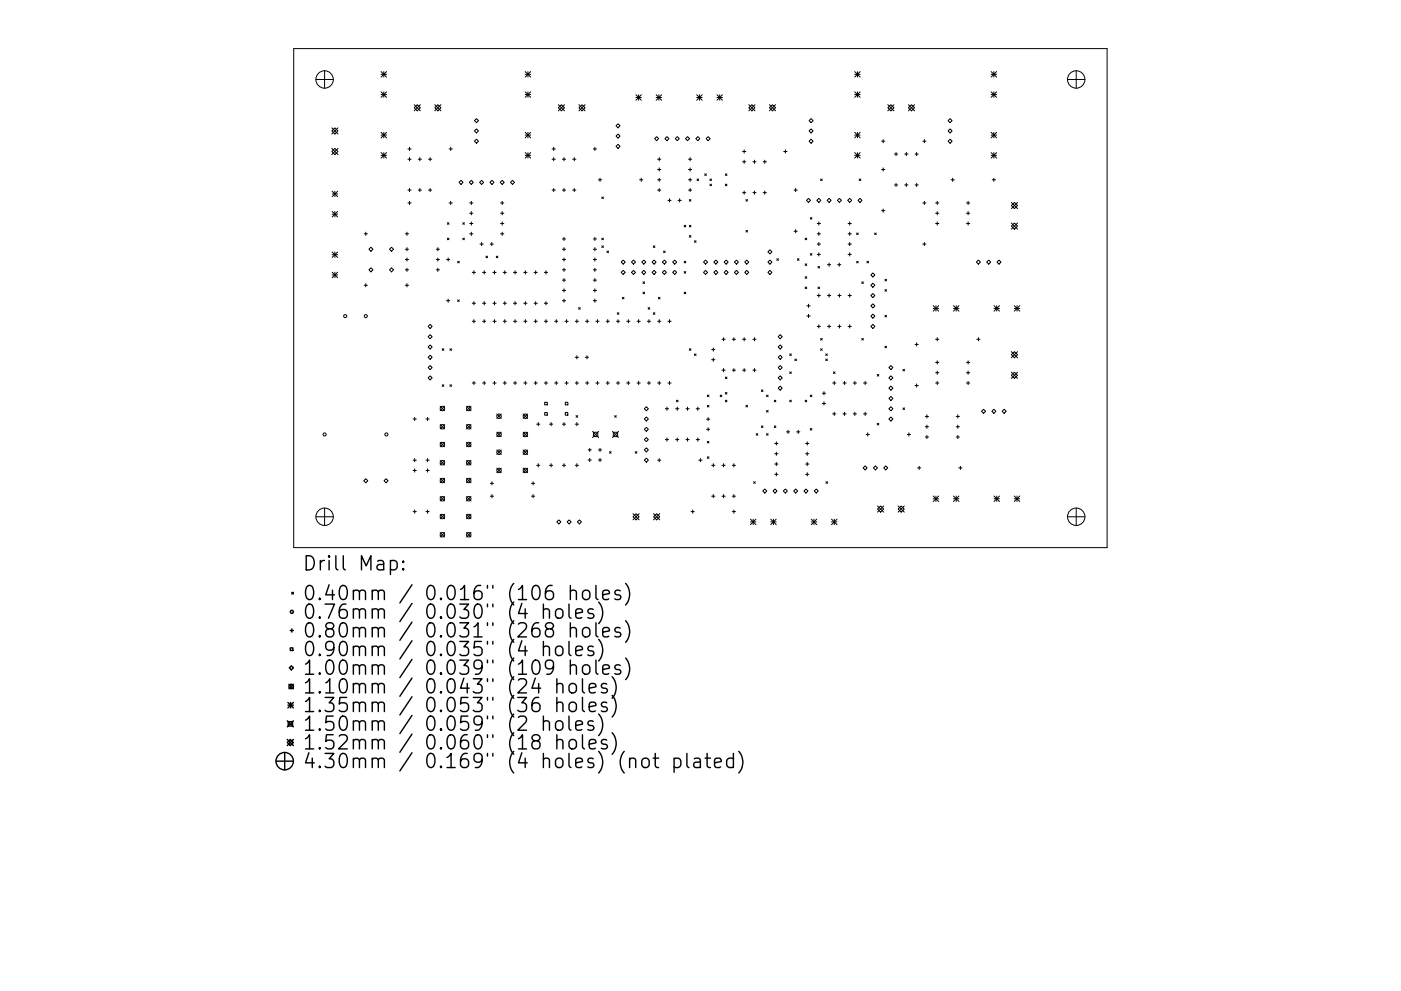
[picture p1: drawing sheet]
<svg xmlns="http://www.w3.org/2000/svg" width="297mm" height="210mm" viewBox="0 0 297 210" stroke-linecap="round" stroke-linejoin="round" font-family="sans-serif">
<g fill="none" stroke="#000" stroke-width=".21">
<path d="M62.3 10.3h172.4v105.9h-172.4zM67 16.9h3.7M68.8 15v3.7M80.8 15.2l1.2 1.2M80.8 15.8h1.2M80.8 19.5l1.2 1.1M81.4 15.2v1.2M81.4 19.5v1.1M82 15.2l-1.2 1.2M82 19.5l-1.2 1.1M111.4 15.8h1.1M111.4 15.2l1.1 1.2"/>
<path d="M111.4 19.5l1.1 1.1M111.9 15.2v1.2M111.9 19.5v1.1M112.5 15.2l-1.1 1.2M112.5 19.5l-1.1 1.1M181.2 15.8h1.2M181.2 15.2l1.2 1.2M181.2 19.5l1.2 1.1M181.8 15.2v1.2M181.8 19.5v1.1M182.4 15.2l-1.2 1.2M182.4 19.5l-1.2 1.1"/>
<path d="M210.1 15.8h1.2M210.1 15.2l1.2 1.2M210.1 19.5l1.2 1.1M210.7 15.2v1.2M210.7 19.5v1.1M211.3 15.2l-1.2 1.2M211.3 19.5l-1.2 1.1M226.3 16.9h3.7M228.2 15v3.7M70.4 32.1l.6-.6 .7 .6-.7 .7zM70.4 27.1l1.3 1.3M70.4 31.5l1.3 1.3"/>
<path d="M71 27.1l.7 .7-.7 .6-.6-.6zM71.7 27.1l-1.3 1.3M71.7 31.5l-1.3 1.3M80.8 20.1h1.2M80.8 28.1l1.2 1.1M80.8 28.7h1.2M80.8 32.4l1.2 1.1M80.8 33h1.2M81.4 28.1v1.1M81.4 32.4v1.1M82 28.1l-1.2 1.1M82 32.4l-1.2 1.1"/>
<path d="M86.5 31.6h.7M86.5 33.8h.7M86.8 31.3v.6M86.8 33.4v.7M86.8 40v.7M87.8 22.9l.7-.7 .6 .7-.6 .6zM87.8 22.2l1.3 1.3M88.7 33.8h.7M89 33.4v.7M89 40v.7M89.1 22.2l-1.3 1.3M90.9 33.8h.6"/>
<path d="M91.2 33.4v.7M91.2 40v.7M92.2 22.9l.6-.7 .7 .7-.7 .6zM92.2 22.2l1.3 1.3M93.5 22.2l-1.3 1.3M95.2 31.6h.7M95.6 31.3v.6M97.7 38.3l.5 .4-.5 .4-.4-.4zM99.9 38.3l.5 .4-.5 .4-.4-.4zM100.6 30l.4-.5 .5 .5-.5 .4zM101 25.2l.5 .4-.5 .4-.4-.4zM101 27.3l.5 .5-.5 .4-.4-.4z"/>
<path d="M102.1 38.3l.4 .4-.4 .4-.4-.4zM104.3 38.3l.4 .4-.4 .4-.4-.4zM106.5 38.3l.4 .4-.4 .4-.5-.4zM108.2 38.7l.5-.4 .4 .4-.4 .4zM111.4 20.1h1.1M111.4 28.7h1.1M111.4 33h1.1M111.4 28.1l1.1 1.1M111.4 32.4l1.1 1.1M111.9 28.1v1.1M111.9 32.4v1.1M112.5 28.1l-1.1 1.1"/>
<path d="M112.5 32.4l-1.1 1.1M117 31.6h.7M117 33.8h.7M117.4 31.3v.6M117.4 33.4v.7M117.4 40v.7M118.4 22.9l.6-.7 .7 .7-.7 .6zM118.4 22.2l1.3 1.3M119.2 33.8h.7M119.6 33.4v.7M119.6 40v.7M119.7 22.2l-1.3 1.3"/>
<path d="M121.4 33.8h.7M121.8 33.4v.7M121.8 40v.7M122.7 22.9l.7-.7 .6 .7-.6 .6zM122.7 22.2l1.3 1.3M124 22.2l-1.3 1.3M125.8 31.6h.7M126.1 31.3v.6M126.9 38.1h.7M127.2 37.8v.7M130.6 26.7l.4-.4 .5 .4-.5 .4zM130.6 31.1l.4-.5 .5 .5-.5 .4z"/>
<path d="M131 28.4l.5 .5-.5 .4-.4-.4zM134.8 20.1l1.2 1.2M134.8 20.7h1.2M135.4 20.1v1.2M135.6 38.1h.7M135.9 37.8v.7M136 20.1l-1.2 1.2M139.1 20.7h1.2M139.1 20.1l1.2 1.2M139.2 29l.5 .4-.5 .4-.4-.4zM139.4 33.8h.7M139.4 38.1h.7"/>
<path d="M139.4 36h.7M139.7 20.1v1.2M139.8 33.4v.7M139.8 35.6v.7M139.8 37.8v.7M139.8 40v.7M140.3 20.1l-1.2 1.2M141.4 29l.4 .4-.4 .4-.4-.4zM143.6 29l.4 .4-.4 .4-.4-.4zM145.8 29l.4 .4-.4 .4-.5-.4zM146 33.8h.7M146 38.1h.7"/>
<path d="M146 36h.7M146.3 33.4v.7M146.3 35.6v.7M146.3 37.8v.7M146.3 40v.7M147.7 20.7h1.2M147.7 20.1l1.2 1.2M147.8 38l.3 .3M148 29l.4 .4-.4 .4-.5-.4zM148.1 38l-.3 .3M148.3 20.1v1.2M148.9 20.1l-1.2 1.2"/>
<path d="M149.4 36.9l.4 .3M149.7 29.4l.4-.4 .5 .4-.5 .4zM149.8 36.9l-.4 .3M150.5 38l.4 .3M150.5 39.1l.4 .3M150.9 38l-.4 .3M150.9 39.1l-.4 .3M152 20.7h1.2M152 20.1l1.2 1.2M152.6 20.1v1.2M153.2 20.1l-1.2 1.2M153.8 36.9l.3 .3"/>
<path d="M153.8 39.1l.3 .3M154.1 39.1l-.3 .3M154.1 36.9l-.3 .3M157.4 32.1h.7M157.4 34.3h.7M157.8 31.8v.7M157.8 34v.7M158.8 22.2l1.3 1.3M159.4 22.2l.7 .7-.7 .6-.6-.6zM159.6 34.3h.7M160 34v.7M160.1 22.2l-1.3 1.3"/>
<path d="M161.8 34.3h.7M162.1 34v.7M163.1 22.9l.7-.7 .6 .7-.6 .6zM163.1 22.2l1.3 1.3M164.4 22.2l-1.3 1.3M166.2 32.1h.7M166.5 31.8v.7M168.7 40v.7M171.5 25.6l.5-.4 .4 .4-.4 .4zM171.5 27.8l.5-.5 .4 .5-.4 .4zM171.5 30l.5-.5 .4 .5-.4 .4zM174 38l.3 .3"/>
<path d="M174.3 38l-.3 .3M181.2 20.1h1.2M181.2 28.7h1.2M181.2 33h1.2M181.2 28.1l1.2 1.1M181.2 32.4l1.2 1.1M181.8 28.1v1.1M181.8 32.4v1.1M182.2 38l.3 .3M182.4 28.1l-1.2 1.1M182.4 32.4l-1.2 1.1M182.5 38l-.3 .3"/>
<path d="M186.9 36h.7M186.9 30h.7M187.2 29.6v.7M187.2 35.6v.7M188.2 22.9l.7-.7 .6 .7-.6 .6zM188.2 22.2l1.3 1.3M189.5 22.2l-1.3 1.3M189.6 32.7h.7M189.6 39.2h.7M190 32.3v.7M190 38.9v.7M191.8 32.7h.7"/>
<path d="M191.8 39.2h.7M192.2 32.3v.7M192.2 38.9v.7M192.6 22.9l.7-.7 .6 .7-.6 .6zM192.6 22.2l1.3 1.3M193.9 22.2l-1.3 1.3M194 32.7h.7M194 39.2h.7M194.3 32.3v.7M194.3 38.9v.7M195.6 30h.7M196 29.6v.7"/>
<path d="M201 25.6l.4-.4 .5 .4-.5 .4zM201 27.8l.4-.5 .5 .5-.5 .4zM201 30l.4-.5 .5 .5-.5 .4zM201.6 38.1h.7M202 37.8v.7M210.1 20.1h1.2M210.1 28.7h1.2M210.1 33h1.2M210.1 28.1l1.2 1.1M210.1 32.4l1.2 1.1M210.4 38.1h.7M210.7 28.1v1.1"/>
<path d="M210.7 32.4v1.1M210.7 37.8v.7M211.3 28.1l-1.2 1.1M211.3 32.4l-1.2 1.1M70.4 40.6l1.2 1.1M70.4 41.1h1.2M70.4 44.9l1.2 1.1M70.4 45.4h1.2M70.4 53.5l1.2 1.1M70.4 54h1.2M70.4 57.8l1.2 1.1M70.4 58.3h1.2"/>
<path d="M71 40.6v1.1M71 44.9v1.1M71 53.5v1.1M71 57.8v1.1M71.6 40.6l-1.2 1.1M71.6 44.9l-1.2 1.1M71.6 53.5l-1.2 1.1M71.6 57.8l-1.2 1.1M77.2 49.6h.7M77.6 49.3v.7M78.2 57.2l.4-.4 .5 .4-.5 .5zM78.6 52.5l.5 .4-.5 .4-.4-.4z"/>
<path d="M82.6 57.2l.4-.4 .4 .4-.4 .5zM83 52.5l.4 .4-.4 .4-.4-.4zM85.9 49.6h.7M85.9 52.9h.7M85.9 55.1h.7M85.9 57.2h.7M86.3 49.3v.7M86.3 52.5v.7M86.3 54.7v.7M86.3 56.9v.7M86.5 40.3h.7M86.5 43.1h.7"/>
<path d="M86.8 42.7v.7M88.7 40.3h.7M90.9 40.3h.6M92.5 52.9h.7M92.5 55.1h.7M92.5 57.2h.7M92.8 52.5v.7M92.8 54.7v.7M92.8 56.9v.7M94.7 55.1h.7M94.8 47.3l.4 .3M94.8 50.5l.4 .4"/>
<path d="M95 54.7v.7M95.2 47.3l-.4 .3M95.2 50.5l-.4 .4M95.2 43.1h.7M95.6 42.7v.7M97 55.4l.4 .4M97.4 55.4l-.4 .4M98.1 50.5l.4 .4M98.1 47.3l.4 .3M98.5 47.3l-.4 .3M98.5 50.5l-.4 .4M99.6 49.6h.7"/>
<path d="M99.6 43.1h.7M99.6 45.2h.7M99.6 47.4h.7M99.9 42.7v.7M99.9 44.9v.7M99.9 47.1v.7M99.9 49.3v.7M100.1 57.8h.7M100.5 57.4v.7M101.8 51.8h.7M102.1 51.4v.7M102.3 57.8h.7"/>
<path d="M102.7 57.4v.7M103 54.3l.4 .4M103.4 54.3l-.4 .4M103.9 51.8h.7M104.3 51.4v.7M104.5 57.8h.7M104.8 57.4v.7M105.2 54.3l.4 .4M105.6 54.3l-.4 .4M106.1 49.6h.7M106.1 43.1h.7M106.1 45.2h.7"/>
<path d="M106.1 47.4h.7M106.5 42.7v.7M106.5 44.9v.7M106.5 47.1v.7M106.5 49.3v.7M106.7 57.8h.7M107 57.4v.7M108.9 57.8h.7M109.2 57.4v.7M111 57.8h.7M111.4 57.4v.7M113.2 57.8h.7"/>
<path d="M113.6 57.4v.7M115.4 57.8h.7M115.8 57.4v.7M117 40.3h.7M119.2 52.9h.7M119.2 55.1h.7M119.2 57.2h.7M119.2 40.3h.7M119.2 50.7h.7M119.2 59.4h.7M119.6 50.4v.6M119.6 52.5v.7"/>
<path d="M119.6 54.7v.7M119.6 56.9v.7M119.6 59.1v.7M121.4 40.3h.7M125.8 52.9h.7M125.8 55.1h.7M125.8 57.2h.7M125.8 50.7h.7M125.8 59.4h.7M126.1 50.4v.6M126.1 52.5v.7M126.1 54.7v.7"/>
<path d="M126.1 56.9v.7M126.1 59.1v.7M127.6 41.8l.3 .3M127.6 50.5l.3 .4M127.6 52.2l.3 .3M127.9 41.8l-.3 .3M127.9 50.5l-.3 .4M127.9 52.2l-.3 .3M128.7 53.3l.3 .3M129 53.3l-.3 .3M132.1 55.2l.5 .4-.5 .4-.4-.4zM132.1 57.4l.5 .4-.5 .4-.4-.4z"/>
<path d="M133.9 55.6l.4-.4 .4 .4-.4 .4zM133.9 57.8l.4-.4 .4 .4-.4 .4zM136.3 59.8l.4 .3M136.5 55.2l.4 .4-.4 .4-.4-.4zM136.5 57.4l.4 .4-.4 .4-.4-.4zM136.7 59.8l-.4 .3M138.2 57.8l.5-.4 .4 .4-.4 .4zM138.5 52.2l.3 .3M138.7 55.2l.4 .4-.4 .4-.5-.4zM138.8 52.2l-.3 .3M139.4 40.3h.7M140.4 57.8l.5-.4 .4 .4-.4 .4z"/>
<path d="M140.7 53.3l.3 .3M140.9 55.2l.4 .4-.4 .4-.5-.4zM141 53.3l-.3 .3M141.6 42.5h.7M142 42.2v.7M142.6 57.8l.4-.4 .5 .4-.5 .4zM143 55.2l.5 .4-.5 .4-.4-.4zM143.8 42.5h.6M144.1 42.2v.7M145.1 57.6l.3 .4M145.1 47.8l.3 .3M145.1 55.4l.3 .4"/>
<path d="M145.4 57.6l-.3 .4M145.4 47.8l-.3 .3M145.4 55.4l-.3 .4M146 40.3h.7M146.1 42.3l.4 .4M146.1 47.8l.4 .3M146.1 50l.4 .3M146.5 50l-.4 .3M146.5 47.8l-.4 .3M146.5 42.3l-.4 .4M147.2 51.1l.4 .3M147.6 51.1l-.4 .3"/>
<path d="M149.2 57.8l.4-.4 .4 .4-.4 .4zM149.6 55.2l.4 .4-.4 .4-.4-.4zM151.3 57.8l.5-.4 .4 .4-.4 .4zM151.8 55.2l.4 .4-.4 .4-.5-.4zM153.5 55.6l.5-.4 .4 .4-.4 .4zM153.5 57.8l.5-.4 .4 .4-.4 .4zM155.7 55.6l.4-.4 .5 .4-.5 .4zM155.7 57.8l.4-.4 .5 .4-.5 .4zM157.4 40.9h.7M157.8 40.5v.7M157.9 55.6l.4-.4 .5 .4-.5 .4zM157.9 57.8l.4-.4 .5 .4-.5 .4z"/>
<path d="M158.2 42.3l.3 .4M158.2 48.9l.3 .3M158.5 48.9l-.3 .3M158.5 42.3l-.3 .4M159.6 40.9h.7M160 40.5v.7M161.8 40.9h.7M162.1 40.5v.7M162.8 53.4l.4-.4 .5 .4-.5 .5zM162.8 57.8l.4-.4 .5 .4-.5 .4zM163.2 55.2l.5 .4-.5 .4-.4-.4zM164.7 54.9l.3 .3"/>
<path d="M165 54.9l-.3 .3M168.3 40.3h.7M168.3 49.1h.7M168.7 48.7v.7M169.1 54.9l.3 .3M169.4 54.9l-.3 .3M170.7 50.5l.3 .4M170.7 56l.3 .3M170.7 58.7l.3 .4M171 42.5l.4-.4 .5 .4-.5 .4zM171 50.5l-.3 .4M171 56l-.3 .3"/>
<path d="M171 58.7l-.3 .4M171.8 46.2l.3 .3M171.8 53.8l.3 .3M172.1 46.2l-.3 .3M172.1 53.8l-.3 .3M173.2 42.5l.4-.4 .4 .4-.4 .4zM173.3 49.6h.6M173.3 47.4h.6M173.3 51.8h.6M173.3 54h.6M173.4 56.5l.4 .4M173.6 47.1v.7"/>
<path d="M173.6 49.3v.7M173.6 51.4v.7M173.6 53.6v.7M173.8 56.5l-.4 .4M175.4 42.5l.4-.4 .4 .4-.4 .4zM175.4 56.2h.7M175.8 55.8v.7M177.5 42.5l.5-.4 .4 .4-.4 .4zM177.6 56.2h.7M177.9 55.8v.7M179.7 42.5l.5-.4 .4 .4-.4 .4zM179.8 49.6h.7"/>
<path d="M179.8 47.4h.7M179.8 51.8h.7M179.8 54h.7M180.2 47.1v.7M180.2 49.3v.7M180.2 51.4v.7M180.2 53.6v.7M181.6 49.4l.4 .4M181.6 55.4l.4 .4M181.9 42.5l.4-.4 .5 .4-.5 .4zM182 55.4l-.4 .4M182 49.4l-.4 .4"/>
<path d="M182.7 59.8l.4 .3M183.1 59.8l-.4 .3M183.8 55.4l.3 .4M184.1 55.4l-.3 .4M184.6 58.3l.5-.4 .4 .4-.4 .5zM185.4 49.4l.4 .4M185.8 49.4l-.4 .4M186.9 44.7h.7M187.2 44.4v.6M187.6 59.3l.4 .3M188 59.3l-.4 .3M195.6 43.1h.7"/>
<path d="M195.6 51.8h.7M196 42.7v.7M196 51.4v.7M198.4 43.1h.7M198.4 45.2h.7M198.4 47.4h.7M198.7 42.7v.7M198.7 44.9v.7M198.7 47.1v.7M204.9 43.1h.7M204.9 45.2h.7M204.9 47.4h.7"/>
<path d="M205.3 42.7v.7M205.3 44.9v.7M205.3 47.1v.7M207 55.6l.4-.4 .5 .4-.5 .4zM209.6 55.2l.5 .4-.5 .4-.4-.4zM211.4 55.6l.4-.4 .4 .4-.4 .4zM214.4 43.6l.7-.6 .6 .6-.6 .7zM214.4 48l.7-.7 .6 .7-.6 .6zM214.4 43l1.3 1.3M214.4 47.3l1.3 1.3M215.7 43l-1.3 1.3M215.7 47.3l-1.3 1.3"/>
<path d="M77.2 60.5h.7M77.6 60.2v.7M85.9 60.5h.7M86.3 60.2v.7M90.8 69.3l.4-.5 .4 .5-.4 .4zM90.8 71.4l.4-.4 .4 .4-.4 .5zM90.8 73.6l.4-.4 .4 .4-.4 .4zM90.8 78l.4-.4 .4 .4-.4 .4zM91.2 75.4l.4 .4-.4 .4-.4-.4zM93.8 74l.3 .3M94.1 74l-.3 .3M94.7 63.8h.7"/>
<path d="M95 63.5v.6M95.4 74l.3 .3M95.7 74l-.3 .3M97 63.6l.4 .4M97.4 63.6l-.4 .4M100.1 64.3h.7M100.1 68.2h.7M100.5 64v.7M100.5 67.8v.7M102.3 64.3h.7M102.3 68.2h.7M102.7 64v.7"/>
<path d="M102.7 67.8v.7M104.5 64.3h.7M104.5 68.2h.7M104.8 64v.7M104.8 67.8v.7M106.7 64.3h.7M106.7 68.2h.7M107 64v.7M107 67.8v.7M108.9 64.3h.7M108.9 68.2h.7M109.2 64v.7"/>
<path d="M109.2 67.8v.7M111 64.3h.7M111 68.2h.7M111.4 64v.7M111.4 67.8v.7M113.2 64.3h.7M113.2 68.2h.7M113.6 64v.7M113.6 67.8v.7M115.4 64.3h.7M115.4 68.2h.7M115.8 64v.7"/>
<path d="M115.8 67.8v.7M117.6 68.2h.7M117.9 67.8v.7M119.2 63.8h.7M119.2 61.6h.7M119.6 61.3v.7M119.6 63.5v.6M119.8 68.2h.7M120.1 67.8v.7M122 68.2h.6M122 75.8h.6M122.3 67.8v.7"/>
<path d="M122.3 75.5v.6M122.7 65.3l.3 .3M123 65.3l-.3 .3M124.1 75.8h.7M124.1 68.2h.7M124.5 75.5v.6M124.5 67.8v.7M125.8 63.8h.7M125.8 61.6h.7M126.1 61.3v.7M126.1 63.5v.6M126.3 68.2h.7"/>
<path d="M126.7 67.8v.7M128.5 68.2h.7M128.9 67.8v.7M130.7 68.2h.7M130.9 66.4l.3 .3M131 67.8v.7M131.2 66.4l-.3 .3M132 63.1l.3 .3M132.3 63.1l-.3 .3M132.9 68.2h.7M133.2 67.8v.7M135.1 68.2h.6"/>
<path d="M135.4 67.8v.7M136.3 62l.4 .3M136.7 62l-.4 .3M137.2 68.2h.7M137.4 65.3l.4 .3M137.6 67.8v.7M137.8 65.3l-.4 .3M138.5 66.4l.3 .3M138.8 66.4l-.3 .3M139.4 68.2h.7M139.6 63.1l.3 .3M139.8 67.8v.7"/>
<path d="M139.9 63.1l-.3 .3M141.6 68.2h.7M142 67.8v.7M145.1 62l.3 .3M145.4 62l-.3 .3M146.1 74l.4 .3M146.5 74l-.4 .3M147.2 75.1l.4 .3M147.6 75.1l-.4 .3M150.9 74.2h.7M150.9 76.3h.7M151.2 73.8v.7"/>
<path d="M151.2 76v.7M153.1 72h.7M153.1 78.5h.7M153.4 71.6v.7M153.4 78.2v.7M153.8 80l.3 .3M154.1 80l-.3 .3M155.3 72h.6M155.3 78.5h.6M155.6 71.6v.7M155.6 78.2v.7M157.4 72h.7"/>
<path d="M157.4 78.5h.7M157.8 71.6v.7M157.8 78.2v.7M159.6 72h.7M159.6 78.5h.7M160 71.6v.7M160 78.2v.7M165 71.4l.4-.4 .4 .4-.4 .5zM165 73.6l.4-.4 .4 .4-.4 .4zM165 78l.4-.4 .4 .4-.4 .4zM165.4 75.4l.4 .4-.4 .4-.4-.4zM165.4 79.7l.4 .5-.4 .4-.4-.4z"/>
<path d="M167.4 75.1l.4 .3M167.4 78.9l.4 .3M167.8 78.9l-.4 .3M167.8 75.1l-.4 .3M168.5 76.2l.4 .3M168.9 76.2l-.4 .3M170.7 60.9l.3 .3M171 60.9l-.3 .3M171.1 64.9h.7M171.1 67h.7M171.4 64.5v.7M171.4 66.7v.7"/>
<path d="M173.3 62.7h.6M173.3 69.3h.6M173.4 60.9l.4 .3M173.6 62.4v.6M173.6 68.9v.7M173.8 60.9l-.4 .3M174 71.8l.3 .4M174 74l.3 .3M174.3 71.8l-.3 .4M174.3 74l-.3 .3M175.1 75.1l.3 .3M175.1 76.2l.3 .3"/>
<path d="M175.4 75.1l-.3 .3M175.4 76.2l-.3 .3M175.4 62.7h.7M175.4 69.3h.7M175.8 62.4v.6M175.8 68.9v.7M176.7 78.9l.4 .3M177.1 78.9l-.4 .3M177.6 62.7h.7M177.6 69.3h.7M178 62.4v.6M178 68.9v.7"/>
<path d="M179.8 62.7h.7M179.8 69.3h.7M180.2 62.4v.6M180.2 68.9v.7M182.7 71.8l.4 .4M183.1 71.8l-.4 .4M184.6 62.7l.5-.4 .4 .4-.4 .4zM184.6 67.1l.5-.5 .4 .5-.4 .4zM185.1 60.1l.4 .4-.4 .5-.5-.5zM185.1 64.5l.4 .4-.4 .4-.5-.4zM185.1 68.8l.4 .5-.4 .4-.5-.4zM186 79.5l.3 .3"/>
<path d="M186.3 79.5l-.3 .3M187.6 61.4l.4 .4M187.6 66.9l.4 .3M187.6 73.4l.4 .4M188 66.9l-.4 .3M188 61.4l-.4 .4M188 73.4l-.4 .4M188.9 77.6l.4 .4-.4 .4-.4-.4zM188.9 79.7l.4 .5-.4 .4-.4-.4zM191.4 78.4l.4 .3M191.8 78.4l-.4 .3M194 73.1h.7"/>
<path d="M194.3 72.7v.7M197.9 64.9l1.1 1.1M197.9 65.4h1.1M198.4 72h.7M198.4 76.9h.7M198.4 79.1h.7M198.4 64.9v1.1M198.7 71.6v.7M198.7 76.6v.6M198.7 78.7v.7M199 64.9l-1.1 1.1M202.2 65.4h1.1"/>
<path d="M202.2 64.9l1.1 1.1M202.7 64.9v1.1M203.3 64.9l-1.1 1.1M204.9 76.9h.7M204.9 79.1h.7M205.3 76.6v.6M205.3 78.7v.7M207.1 72h.7M207.4 71.6v.7M210.8 65.4h1.1M210.8 64.9l1.1 1.1M211.3 64.9v1.1"/>
<path d="M211.9 64.9l-1.1 1.1M214.4 75.3l.7-.7 .6 .7-.6 .6zM214.4 79.6l.7-.6 .6 .6-.6 .7zM214.4 74.6l1.3 1.3M214.4 79l1.3 1.3M215 65.4h1.2M215 64.9l1.2 1.1M215.6 64.9v1.1M215.7 79l-1.3 1.3M215.7 74.6l-1.3 1.3M216.2 64.9l-1.2 1.1M87.6 88.9h.7"/>
<path d="M87.6 97.6h.7M87.6 99.8h.7M87.9 88.6v.6M87.9 97.3v.7M87.9 99.5v.7M90.3 88.9h.7M90.3 97.6h.7M90.3 99.8h.7M90.7 88.6v.6M90.7 97.3v.7M90.7 99.5v.7M90.8 80.2l.4-.5 .4 .5-.4 .4z"/>
<path d="M93.3 86.2l1 .9M93.3 90.1l1 .9M93.3 93.8l1 1M93.3 97.7l1 1M93.8 81.6l.3 .4M94.1 81.6l-.3 .4M94.3 86.2l-1 .9M94.3 90.1l-1 .9M94.3 93.8l-1 1M94.3 97.7l-1 1M95.4 81.6l.3 .4M95.7 81.6l-.3 .4"/>
<path d="M98.9 86.2l1 .9M98.9 90.1l1 .9M98.9 93.8l1 1M98.9 97.7l1 1M99.9 97.7l-1 1M99.9 90.1l-1 .9M99.9 86.2l-1 .9M99.9 93.8l-1 1M100.1 81.3h.7M100.5 80.9v.7M102.3 81.3h.7M102.7 80.9v.7"/>
<path d="M104.5 81.3h.7M104.8 80.9v.7M105.3 87.8l1 1M105.3 91.7l1 .9M105.3 95.5l1 .9M105.3 99.3l1 1M106.3 87.8l-1 1M106.3 91.7l-1 .9M106.3 95.5l-1 .9M106.3 99.3l-1 1M106.7 81.3h.7M107 80.9v.7"/>
<path d="M108.9 81.3h.7M109.2 80.9v.7M110.9 87.8l1 1M110.9 91.7l1 .9M110.9 95.5l1 .9M110.9 99.3l1 1M111 81.3h.7M111.4 80.9v.7M111.9 87.8l-1 1M111.9 91.7l-1 .9M111.9 95.5l-1 .9M111.9 99.3l-1 1"/>
<path d="M113.2 81.3h.7M113.6 80.9v.7M113.8 90h.7M113.8 98.7h.7M114.1 89.6v.7M114.1 98.4v.7M115.4 81.3h.7M115.5 85.4h.5v.5h-.5zM115.5 87.5h.5v.6h-.5zM115.8 80.9v.7M116.5 90h.7M116.5 98.7h.7"/>
<path d="M116.8 89.6v.7M116.8 98.4v.7M117.6 81.3h.7M117.9 80.9v.7M119.2 90h.7M119.2 98.7h.7M119.6 89.6v.7M119.6 98.4v.7M119.8 81.3h.7M119.8 85.4h.6v.5h-.6zM119.8 87.5h.6v.6h-.6zM120.1 80.9v.7"/>
<path d="M122 81.3h.6M122 90h.6M122 98.7h.6M122.1 88.2l.4 .3M122.3 80.9v.7M122.3 89.6v.7M122.3 98.4v.7M122.5 88.2l-.4 .3M124.1 81.3h.7M124.5 80.9v.7M124.7 95.4h.7M124.7 97.6h.7"/>
<path d="M125 95.1v.7M125 97.3v.6M125.6 91.5l1.3 1.3M125.8 91.7h.9v.9h-.9zM126.3 81.3h.7M126.7 80.9v.7M126.9 95.4h.7M126.9 97.6h.7M126.9 91.5l-1.3 1.3M127.2 95.1v.7M127.2 97.3v.6M128.5 81.3h.7"/>
<path d="M128.9 80.9v.7M129.2 95.8l.4 .4M129.6 95.8l-.4 .4M129.8 91.5l1.3 1.3M130 91.7h.9v.9h-.9zM130.3 88.2l.4 .3M130.7 88.2l-.4 .3M130.7 81.3h.7M131 80.9v.7M131.1 91.5l-1.3 1.3M132.9 81.3h.7M133.2 80.9v.7"/>
<path d="M134.7 95.8l.3 .4M135 95.8l-.3 .4M135.1 81.3h.6M135.4 80.9v.7M136.6 88.9l.4-.4 .5 .4-.5 .4zM136.6 91.1l.4-.4 .5 .4-.5 .4zM136.6 93.3l.4-.5 .5 .5-.5 .4zM136.6 95.4l.4-.4 .5 .4-.5 .5zM136.6 97.6l.4-.4 .5 .4-.5 .5zM137 86.3l.5 .4-.5 .4-.4-.4zM137.2 81.3h.7M137.6 80.9v.7"/>
<path d="M139.4 97.6h.7M139.4 81.3h.7M139.8 80.9v.7M139.8 97.3v.7M141.1 86.7h.7M141.1 93.3h.7M141.4 86.4v.7M141.4 92.9v.7M141.6 81.3h.7M142 80.9v.7M143.2 86.7h.7M143.2 93.3h.7"/>
<path d="M143.4 84.9l.4 .4M143.6 86.4v.7M143.6 92.9v.7M143.8 84.9l-.4 .4M145.4 86.7h.7M145.4 93.3h.7M145.8 86.4v.7M145.8 92.9v.7M147.6 86.7h.7M147.6 93.3h.7M148 86.4v.7M148 92.9v.7"/>
<path d="M148.2 97.6h.6M148.5 97.3v.7M149.8 88.9h.7M149.8 91.1h.7M150 83.8l.3 .4M150 86l.3 .3M150 93.6l.3 .4M150 96.9l.3 .4M150.1 88.6v.7M150.1 90.7v.7M150.3 83.8l-.3 .4M150.3 86l-.3 .3"/>
<path d="M150.3 93.6l-.3 .4M150.3 96.9l-.3 .4M150.9 98.7h.7M151.2 98.4v.7M152.7 83.8l.3 .4M153 83.8l-.3 .4M153.1 98.7h.7M153.4 98.4v.7M153.8 84.9l.3 .4M153.8 83.3l.3 .3M154.1 83.3l-.3 .3M154.1 84.9l-.3 .4"/>
<path d="M155.3 98.7h.6M155.6 98.4v.7M158.2 86l.3 .3M158.5 86l-.3 .3M160.3 92l.4 .3M160.7 92l-.4 .3M161.4 82.7l.4 .4M161.4 90.4l.4 .3M161.8 82.7l-.4 .4M161.8 90.4l-.4 .3M162.5 92l.4 .3M162.5 83.8l.4 .4"/>
<path d="M162.5 87.1l.4 .3M162.9 83.8l-.4 .4M162.9 87.1l-.4 .3M162.9 92l-.4 .3M164.2 90.4l.3 .3M164.2 84.9l.3 .4M164.3 94.1h.6M164.3 96.3h.6M164.3 98.5h.6M164.5 90.4l-.3 .3M164.5 84.9l-.3 .4M164.6 93.7v.7"/>
<path d="M164.6 95.9v.7M164.6 98.1v.7M165 82.4l.4-.5 .4 .5-.4 .4zM166.7 91.6h.7M167.1 91.3v.7M167.4 84.9l.4 .4M167.8 84.9l-.4 .4M168.9 91.6h.7M169.2 91.3v.7M170.7 84.9l.3 .4M170.8 94.1h.7M170.8 96.3h.7"/>
<path d="M170.8 98.5h.7M171 84.9l-.3 .4M171.1 93.7v.7M171.1 95.9v.7M171.1 98.1v.7M171.8 83.8l.3 .4M171.8 90.9l.3 .4M172.1 83.8l-.3 .4M172.1 90.9l-.3 .4M174.4 83.4h.6M174.4 85.6h.6M174.7 83.1v.7"/>
<path d="M174.7 85.2v.7M176.5 81.3h.7M176.5 87.8h.7M176.9 80.9v.7M176.9 87.5v.7M178.7 81.3h.7M178.7 87.8h.7M179.1 80.9v.7M179.1 87.5v.7M180.9 81.3h.7M180.9 87.8h.7M181.2 80.9v.7"/>
<path d="M181.2 87.5v.7M183 99.3l.4-.5 .5 .5-.5 .4zM183.1 81.3h.7M183.1 87.8h.7M183.4 80.9v.7M183.4 87.5v.7M183.6 92.2h.7M184 91.8v.7M185.2 99.3l.4-.5 .4 .5-.4 .4zM186 89.8l.3 .4M186.3 89.8l-.3 .4M187.4 99.3l.4-.5 .4 .5-.4 .4z"/>
<path d="M188.9 81.9l.4 .5-.4 .4-.4-.4zM188.9 84.1l.4 .4-.4 .5-.4-.5zM188.9 86.3l.4 .4-.4 .4-.4-.4zM188.9 88.5l.4 .4-.4 .4-.4-.4zM191.4 86.5l.4 .4M191.8 86.5l-.4 .4M192.4 92.2h.7M192.7 91.8v.7M194 81.8h.7M194.3 81.5v.6M194.5 99.3h.7M194.9 98.9v.7"/>
<path d="M196.2 88.4h.7M196.2 90.5h.7M196.2 92.7h.7M196.5 88v.7M196.5 90.2v.7M196.5 92.4v.7M198.4 81.3h.7M198.7 80.9v.7M202.7 88.4h.7M202.7 90.5h.7M202.7 92.7h.7M203.1 88v.7"/>
<path d="M203.1 90.2v.7M203.1 92.4v.7M203.3 99.3h.7M203.6 98.9v.7M204.9 81.3h.7M205.3 80.9v.7M208.5 86.8l.5 .5-.5 .4-.4-.4zM210.7 86.8l.4 .5-.4 .4-.4-.4zM212.5 87.3l.4-.5 .4 .5-.4 .4zM67 109.6h3.7M68.8 107.8v3.7M77.6 101.6l.4 .4-.4 .4-.5-.4z"/>
<path d="M81.4 102l.5-.4 .4 .4-.4 .4zM87.6 108.5h.7M87.9 108.2v.7M90.3 108.5h.7M90.7 108.2v.7M93.3 101.5l1 .9M93.3 105.3l1 1M93.3 109.1l1 1M93.3 113l1 .9M94.3 101.5l-1 .9M94.3 105.3l-1 1M94.3 109.1l-1 1"/>
<path d="M94.3 113l-1 .9M98.9 101.5l1 .9M98.9 105.3l1 1M98.9 109.1l1 1M98.9 113l1 .9M99.9 101.5l-1 .9M99.9 105.3l-1 1M99.9 109.1l-1 1M99.9 113l-1 .9M104 102.5h.6M104 105.3h.6M104.3 102.2v.7"/>
<path d="M104.3 104.9v.7M112.7 102.5h.7M112.7 105.3h.7M113 102.2v.7M113 104.9v.7M118.1 110.7l.4-.4 .4 .4-.4 .5zM120.7 110.3l.4 .4-.4 .5-.5-.5zM122.4 110.7l.5-.4 .4 .4-.4 .5zM134.2 109l1.3 1.3M134.9 109l.6 .6-.6 .7-.7-.7zM135.5 109l-1.3 1.3M138.6 109l1.3 1.3"/>
<path d="M139.2 109l.7 .6-.7 .7-.6-.7zM139.9 109l-1.3 1.3M146.5 108.5h.7M146.9 108.2v.7M150.9 105.3h.7M151.2 104.9v.7M153.1 105.3h.7M153.4 104.9v.7M155.3 108.5h.6M155.3 105.3h.6M155.6 104.9v.7M155.6 108.2v.7"/>
<path d="M159.1 110.2l1.2 1.1M159.1 110.7h1.2M159.7 110.2v1.1M159.8 102.2l.3 .4M160.1 102.2l-.3 .4M160.3 110.2l-1.2 1.1M162.1 103.8l.5 .4-.5 .4-.4-.4zM163.4 110.7h1.2M163.4 110.2l1.2 1.1M163.9 104.2l.4-.4 .5 .4-.5 .4zM164 110.2v1.1M164.3 100.6h.6"/>
<path d="M164.6 110.2l-1.2 1.1M164.6 100.3v.7M166.5 103.8l.4 .4-.4 .4-.4-.4zM168.7 103.8l.4 .4-.4 .4-.4-.4zM170.8 100.6h.7M170.9 103.8l.4 .4-.4 .4-.5-.4zM171.1 100.3v.7M172 110.7h1.2M172 110.2l1.2 1.1M172.6 110.2v1.1M173.1 103.8l.4 .4-.4 .4-.5-.4zM173.2 110.2l-1.2 1.1"/>
<path d="M175.1 102.2l.4 .4M175.5 102.2l-.4 .4M176.3 110.7h1.2M176.3 110.2l1.2 1.1M176.9 110.2v1.1M177.5 110.2l-1.2 1.1M186.1 107.3l1.3 1.4M186.7 107.3l.7 .7-.7 .7-.6-.7zM187.4 107.3l-1.3 1.4M190.4 107.3l1.3 1.4M191.1 107.3l.6 .7-.6 .7-.7-.7zM191.7 107.3l-1.3 1.4"/>
<path d="M197.9 105.2l1.1 1.2M197.9 105.8h1.1M198.4 105.2v1.2M199 105.2l-1.1 1.2M202.2 105.8h1.1M202.2 105.2l1.1 1.2M202.7 105.2v1.2M203.3 105.2l-1.1 1.2M210.8 105.8h1.1M210.8 105.2l1.1 1.2M211.3 105.2v1.2M211.9 105.2l-1.1 1.2"/>
<path d="M215 105.8h1.2M215 105.2l1.2 1.2M215.6 105.2v1.2M216.2 105.2l-1.2 1.2M226.3 109.6h3.7M228.2 107.8v3.7"/>
<circle cx="68.8" cy="16.9" r="1.85"/>
<circle cx="228.2" cy="16.9" r="1.85"/>
<circle cx="73.2" cy="67.1" r=".33"/>
<circle cx="77.6" cy="67.1" r=".33"/>
<circle cx="68.8" cy="92.2" r=".33"/>
<circle cx="81.9" cy="92.2" r=".33"/>
<circle cx="93.8" cy="86.7" r=".47"/>
<circle cx="93.8" cy="98.2" r=".47"/>
<circle cx="93.8" cy="90.5" r=".47"/>
<circle cx="93.8" cy="94.3" r=".47"/>
<circle cx="99.4" cy="86.7" r=".47"/>
<circle cx="99.4" cy="98.2" r=".47"/>
<circle cx="99.4" cy="90.5" r=".47"/>
<circle cx="99.4" cy="94.3" r=".47"/>
<circle cx="105.8" cy="99.8" r=".47"/>
<circle cx="105.8" cy="88.3" r=".47"/>
<circle cx="105.8" cy="92.2" r=".47"/>
<circle cx="105.8" cy="95.9" r=".47"/>
<circle cx="111.4" cy="99.8" r=".47"/>
<circle cx="111.4" cy="88.3" r=".47"/>
<circle cx="111.4" cy="92.2" r=".47"/>
<circle cx="111.4" cy="95.9" r=".47"/>
<circle cx="68.8" cy="109.6" r="1.85"/>
<circle cx="93.8" cy="109.6" r=".47"/>
<circle cx="93.8" cy="105.8" r=".47"/>
<circle cx="93.8" cy="113.5" r=".47"/>
<circle cx="93.8" cy="102" r=".47"/>
<circle cx="99.4" cy="109.6" r=".47"/>
<circle cx="99.4" cy="113.5" r=".47"/>
<circle cx="99.4" cy="105.8" r=".47"/>
<circle cx="99.4" cy="102" r=".47"/>
<circle cx="228.2" cy="109.6" r="1.85"/>
</g>
<g fill="none" stroke="#000" stroke-width=".3">
<path d="M64.9 117.9a1.58 1.58 0 0 1 1.7 1 1.58 1.58 0 0 1-.5 1.9l-1.2 .1zM67.9 118.9v2M68.8 118.9a.77 .77 0 0 0-.9 .6M69.8 117.9l-.2 .2 .2 .1 .1-.1-.1-.2v.3M69.8 118.9v2M71.2 117.9v2.6l.4 .4M72.8 117.9v2.6l.4 .4M80.1 119.1l.3-.2 .8 .2 .2 .2v1.6M81.4 119.6l-1 .2a.59 .59 0 0 0-.5 .5 .59 .59 0 0 0 .5 .6l1-.1M82.8 119.1l.8-.2 .6 .6v.8l-.3 .5-.3 .1-.8-.1M82.8 118.9v3M85.5 119.1l.1 .1-.1 .1-.1-.1 .1-.1v.2"/>
<path d="M61.5 133.8h.7M61.5 137.5h.6v.5h-.6zM61.9 125.7l.3 .3M61.9 133.4v.7M62.2 125.7l-.3 .3M65.1 124.5a.72 .72 0 0 1 .7-.3 .72 .72 0 0 1 .6 .6 1.76 1.76 0 0 1-.6 2.4 .77 .77 0 0 1-.9-.6 2.56 2.56 0 0 1 .2-2.1zM65.2 128.3a.71 .71 0 0 1 1.2 .4 1.76 1.76 0 0 1-.6 2.5 .77 .77 0 0 1-.9-.6 2.34 2.34 0 0 1 .3-2.3zM65.2 132.3a.71 .71 0 0 1 1.2 .4 1.76 1.76 0 0 1-.6 2.4 .77 .77 0 0 1-.9-.5 2.34 2.34 0 0 1 .3-2.3zM65.2 136.2a.71 .71 0 0 1 1.2 .5 1.76 1.76 0 0 1-.6 2.4 .77 .77 0 0 1-.9-.6 2.34 2.34 0 0 1 .3-2.3zM67.8 126.9l.1 .2-.1 .1-.2-.1 .2-.2v.3M67.8 130.9l.1 .1-.1 .2-.2-.2 .2-.1v.3M67.8 134.8l.1 .2-.1 .1-.2-.1 .2-.2v.3"/>
<path d="M67.8 138.8l.1 .1-.1 .2-.2-.2 .2-.1v.3M68.9 128.2h2l-1.3 3M69.6 133.4l-.2-.1a.62 .62 0 0 1-.3-.7 .62 .62 0 0 1 .5-.5l.9 .2a.62 .62 0 0 1 .3 .6 .62 .62 0 0 1-.6 .5h-.6l-.5 .6 .1 .8 .4 .3 .9-.1 .3-.4-.2-.9-.4-.3M69.8 124.1l-.7 2.1h1.8M70.5 125.2v2M70.8 137.4l-.6 .5-.8-.1-.3-.4v-.7l.3-.5 .8-.1 .4 .3a1.98 1.98 0 0 1-.7 2.7h-.5M72.2 124.5a.72 .72 0 0 1 .7-.3 .72 .72 0 0 1 .6 .6 1.76 1.76 0 0 1-.6 2.4 .77 .77 0 0 1-.8-.6 2.56 2.56 0 0 1 .1-2.1zM72.2 132.4a.72 .72 0 0 1 .7-.3 .72 .72 0 0 1 .6 .6 1.76 1.76 0 0 1-.6 2.4 .77 .77 0 0 1-.8-.5 2.56 2.56 0 0 1 .1-2.2zM72.4 136.2a.71 .71 0 0 1 1.1 .5 1.76 1.76 0 0 1-.6 2.4 .77 .77 0 0 1-.8-.6 2.34 2.34 0 0 1 .3-2.3zM73.4 128.2a1.19 1.19 0 0 0-1.5 1.3v1.1l.3 .4 .9 .2 .4-.3 .1-1-.2-.4-.9-.2-.6 .6M74.9 125.5a.74 .74 0 0 1 1.3 .1v1.6M74.9 129.5a.74 .74 0 0 1 1.3 .1v1.6"/>
<path d="M74.9 133.4a.74 .74 0 0 1 1.3 .2v1.5M74.9 137.4a.74 .74 0 0 1 1.3 .1v1.6M74.9 125.2v2M74.9 129.2v2M74.9 133.1v2M74.9 137.1v2M76.2 125.6l.4-.4 .8 .2 .1 .2v1.6M76.2 129.6l.4-.4 .8 .1 .1 .3v1.6M76.2 133.6l.4-.5 .8 .2 .1 .3v1.5M76.2 137.5l.4-.4 .8 .1 .1 .3v1.6M76.6 120.9v-3l1 2.2 1-2.2v3M78.9 125.5a.74 .74 0 0 1 1.3 .1v1.6"/>
<path d="M78.9 129.5a.74 .74 0 0 1 1.3 .1v1.6M78.9 133.4a.74 .74 0 0 1 1.3 .2v1.5M78.9 137.4a.74 .74 0 0 1 1.3 .1v1.6M78.9 125.2v2M78.9 129.2v2M78.9 133.1v2M78.9 137.1v2M80.2 125.6l.4-.4 .8 .2 .1 .2v1.6M80.2 129.6l.4-.4 .8 .1 .1 .3v1.6M80.2 133.6l.4-.5 .8 .2 .1 .3v1.5M80.2 137.5l.4-.4 .8 .1 .1 .3v1.6M85.5 120.6l.1 .2-.1 .1-.1-.1 .1-.2v.3"/>
<path d="M87.4 124.1l-2.6 3.8M87.4 128l-2.6 3.9M87.4 132l-2.6 3.8M87.4 135.9l-2.6 3.9M87.4 139.9l-2.6 3.9M90.8 124.5a.72 .72 0 0 1 .7-.3 .72 .72 0 0 1 .6 .6 1.76 1.76 0 0 1-.6 2.4 .77 .77 0 0 1-.9-.6 2.56 2.56 0 0 1 .2-2.1zM90.8 128.5a.72 .72 0 0 1 .7-.3 .72 .72 0 0 1 .6 .5 1.76 1.76 0 0 1-.6 2.5 .77 .77 0 0 1-.9-.6 2.56 2.56 0 0 1 .2-2.1zM90.8 132.4a.72 .72 0 0 1 .7-.3 .72 .72 0 0 1 .6 .6 1.76 1.76 0 0 1-.6 2.4 .77 .77 0 0 1-.9-.5 2.56 2.56 0 0 1 .2-2.2zM90.8 136.4a.72 .72 0 0 1 .7-.3 .72 .72 0 0 1 .6 .6 1.76 1.76 0 0 1-.6 2.4 .77 .77 0 0 1-.9-.6 2.56 2.56 0 0 1 .2-2.1zM93.5 126.9l.1 .2-.1 .1-.1-.1 .1-.2v.3M93.5 130.9l.1 .1-.1 .2-.1-.2 .1-.1v.3M93.5 134.8l.1 .2-.1 .1-.1-.1 .1-.2v.3"/>
<path d="M93.5 138.8l.1 .1-.1 .2-.1-.2 .1-.1v.3M95.1 124.5a.72 .72 0 0 1 .7-.3 .72 .72 0 0 1 .6 .6 1.76 1.76 0 0 1-.6 2.4 .77 .77 0 0 1-.9-.6 2.56 2.56 0 0 1 .2-2.1zM95.1 132.4a.72 .72 0 0 1 .7-.3 .72 .72 0 0 1 .6 .6 1.76 1.76 0 0 1-.6 2.4 .77 .77 0 0 1-.9-.5 2.56 2.56 0 0 1 .2-2.2zM95.2 128.3a.71 .71 0 0 1 1.2 .4 1.76 1.76 0 0 1-.6 2.5 .77 .77 0 0 1-.9-.6 2.34 2.34 0 0 1 .3-2.3zM95.2 136.2a.71 .71 0 0 1 1.2 .5 1.76 1.76 0 0 1-.6 2.4 .77 .77 0 0 1-.9-.6 2.34 2.34 0 0 1 .3-2.3zM97.5 128.2h1.9l-1 1.1a.81 .81 0 0 1 1 .6v.7l-.3 .4-.3 .2h-.9l-.4-.3M97.5 132.1h1.9l-1 1.2a.81 .81 0 0 1 1 .5v.8l-.3 .4-.3 .1h-.9l-.4-.3M97.5 136.1h1.9l-1 1.1a.81 .81 0 0 1 1 .6v.7l-.3 .4-.3 .2h-.9l-.4-.3M97.6 125.1l.9-.9v3M97.6 127.2h1.8M100.5 133l.9-.9v3M100.5 135.1h1.7"/>
<path d="M100.8 128.5a.72 .72 0 0 1 .7-.3 .72 .72 0 0 1 .6 .5 1.76 1.76 0 0 1-.6 2.5 .77 .77 0 0 1-.9-.6 2.56 2.56 0 0 1 .2-2.1zM101.9 124.2a1.19 1.19 0 0 0-1.4 1.3v1.1l.3 .5 .8 .1 .5-.3 .1-1-.3-.4-.8-.1-.6 .5M102.1 136.1h-1.5l-.1 1.4 .4-.3 1 .2 .3 .4-.1 1-.5 .3h-.7l-.4-.3M103.4 124.2v.6M103.4 128.2v.5M103.4 132.1v.6M103.4 136.1v.6M104.5 124.2v.6M104.5 128.2v.5M104.5 132.1v.6M104.5 136.1v.6M108.9 123.8a3.4 3.4 0 0 0 0 4.6"/>
<path d="M108.9 127.7a3.4 3.4 0 0 0 0 4.6M108.9 131.7a3.4 3.4 0 0 0 0 4.6M108.9 135.7a3.4 3.4 0 0 0 0 4.5M108.9 139.6a3.4 3.4 0 0 0 0 4.6M109.9 125.1l.9-.9v3M109.9 132.4l.5-.3h.7a.81 .81 0 0 1 .4 1.3l-1.7 1.7h1.8M109.9 127.2h1.7M110.6 128l-.7 2.2h1.9M110.6 135.9l-.7 2.2h1.9M111.4 129.2v2M111.4 137.1v2M113.1 124.5a.72 .72 0 0 1 .7-.3 .72 .72 0 0 1 .6 .6 1.76 1.76 0 0 1-.6 2.4 .77 .77 0 0 1-.9-.6 2.56 2.56 0 0 1 .2-2.1z"/>
<path d="M114.2 132.1a1.19 1.19 0 0 0-1.4 1.3v1.2l.3 .4 .8 .1 .5-.3 .1-1-.3-.4-.8-.1-.6 .5M115.2 129.5a.74 .74 0 0 1 1.3 .1v1.6M115.2 137.4a.74 .74 0 0 1 1.3 .1v1.6M115.2 128.2v3M115.2 136.1v3M116.2 133.4l-.3-.1a.62 .62 0 0 1-.2-.7 .62 .62 0 0 1 .5-.5l.9 .2a.62 .62 0 0 1 .2 .6 .62 .62 0 0 1-.5 .5h-.6l-.6 .6 .2 .8 .4 .3 .9-.1 .3-.4-.2-.9-.4-.3M117.1 124.2a1.19 1.19 0 0 0-1.5 1.3v1.1l.3 .5 .9 .1 .4-.3 .2-1-.3-.4-.9-.1-.6 .5M118.1 129.3a.81 .81 0 0 1 1.3 .4v.9a.81 .81 0 0 1-.8 .6 .81 .81 0 0 1-.8-.6v-.9zM118.1 137.2a.81 .81 0 0 1 1.3 .5v.8a.81 .81 0 0 1-.8 .6 .81 .81 0 0 1-.8-.6v-.8zM120.6 128.2v2.5l.5 .5M120.6 136.1v2.6l.5 .4M120.9 125.5a.74 .74 0 0 1 1.3 .1v1.6"/>
<path d="M120.9 133.4a.74 .74 0 0 1 1.3 .2v1.5M120.9 124.2v3M120.9 132.1v3M122.1 130.2l1.4-.3-.1-.6-.9-.1-.4 .4v1.1l.1 .3 .3 .2 .9-.2M122.1 138.1l1.4-.3-.1-.6-.9-.1-.4 .4v1.2l.1 .2 .3 .2 .9-.2M123.6 125.5a.81 .81 0 0 1 .8-.3 .81 .81 0 0 1 .7 .6v.8a.81 .81 0 0 1-.8 .6 .81 .81 0 0 1-.8-.6v-.8zM123.6 133.4a.81 .81 0 0 1 .8-.3 .81 .81 0 0 1 .7 .6v.9a.81 .81 0 0 1-.8 .6 .81 .81 0 0 1-.8-.6v-.9zM125.8 129.3l-.7-.1-.5 .4 .2 .4 1 .3 .1 .3-.1 .4-.3 .2-.9-.2M125.8 137.2l-.7-.1-.5 .4 .2 .4 1 .3 .1 .3-.1 .4-.3 .2-.9-.2M126.4 124.2v2.6l.4 .4M126.4 132.1v2.6l.4 .4M126.9 127.7a3.4 3.4 0 0 1 0 4.6"/>
<path d="M126.9 135.7a3.4 3.4 0 0 1 0 4.5M127.8 126.2l1.4-.3-.1-.5-.9-.2-.4 .4v1.2l.1 .3 .3 .1 .9-.1M127.8 134.1l1.4-.3-.1-.5-.9-.2-.4 .5v1.1l.1 .3 .3 .1 .9-.1M131.5 125.4l-.7-.2-.4 .4 .1 .5 1 .3 .1 .2-.1 .5-.3 .1-.8-.1M131.5 133.3l-.7-.2-.4 .5 .1 .4 1 .3 .1 .3-.1 .4-.3 .1-.8-.1M132.6 123.8a3.4 3.4 0 0 1 0 4.6M132.6 131.7a3.4 3.4 0 0 1 0 4.6M132.6 139.6a3.4 3.4 0 0 1 0 4.6M60.4 159.6v3.7M60.9 157.5l.7-.6 .6 .6-.6 .7zM60.9 156.9l1.3 1.3M60.9 152.9l1.3 1.3"/>
<path d="M61 149l1.2 1.2M61 149.6h1.2M61.1 153.1h.9v.9h-.9zM61.3 145.2l.9 .9M61.3 141.7l.5-.4 .4 .4-.4 .4zM61.6 149v1.2M62.2 145.2l-.9 .9M62.2 149l-1.2 1.2M62.2 152.9l-1.3 1.3M62.2 156.9l-1.3 1.3M64.8 140.9l.8-.9v3M64.8 144.9l.8-.9v3"/>
<path d="M64.8 148.8l.8-.8v3M64.8 152.8l.8-.9v3M64.8 156.7l.8-.8v3M64.8 143h1.7M64.8 147h1.7M64.8 151h1.7M64.8 154.9h1.7M64.8 158.9h1.7M65.5 159.7l-.7 2.1h1.8M67.8 142.8l.1 .1-.1 .1-.2-.1 .2-.1v.2M67.8 146.7l.1 .2-.1 .1-.2-.1 .2-.2v.3M67.8 150.7l.1 .1-.1 .2-.2-.2 .2-.1v.3"/>
<path d="M67.8 154.6l.1 .2-.1 .1-.2-.1 .2-.2v.3M67.8 158.6l.1 .1-.1 .2-.2-.2 .2-.1v.3M68.9 148h1.9l-1 1.1a.81 .81 0 0 1 1 .6v.7l-.3 .4-.3 .2h-.8l-.5-.3M68.9 159.8h1.9l-1 1.2a.81 .81 0 0 1 1 .6v.7l-.3 .4-.3 .1h-.8l-.5-.2M69.1 144.9l.8-.9v3M69.1 147h1.7M69.4 140.3a.72 .72 0 0 1 .7-.2 .72 .72 0 0 1 .5 .5 1.76 1.76 0 0 1-.5 2.4 .77 .77 0 0 1-.9-.5 2.56 2.56 0 0 1 .2-2.2zM70.6 151.9h-1.4l-.1 1.5 .4-.3 1 .1 .3 .4-.2 1-.4 .3h-.7l-.4-.3M70.6 155.9h-1.4l-.1 1.4 .4-.3 1 .2 .3 .4-.2 1-.4 .3h-.7l-.4-.3M71.9 156.2l.5-.3h.7a.81 .81 0 0 1 .4 1.3l-1.7 1.7h1.8M72.2 140.3a.72 .72 0 0 1 .7-.2 .72 .72 0 0 1 .6 .5 1.76 1.76 0 0 1-.6 2.4 .77 .77 0 0 1-.8-.5 2.56 2.56 0 0 1 .1-2.2zM72.2 152.2a.72 .72 0 0 1 .7-.3 .72 .72 0 0 1 .6 .6 1.76 1.76 0 0 1-.6 2.4 .77 .77 0 0 1-.8-.5 2.56 2.56 0 0 1 .1-2.2z"/>
<path d="M72.4 144.2a.71 .71 0 0 1 1.1 .4 1.76 1.76 0 0 1-.6 2.4 .77 .77 0 0 1-.8-.6 2.34 2.34 0 0 1 .3-2.2zM73.5 148h-1.4l-.2 1.4 .5-.3 1 .2 .2 .4-.1 1-.4 .3h-.7l-.5-.3M74.9 141.3a.74 .74 0 0 1 1.3 .2v1.5M74.9 145.3a.74 .74 0 0 1 1.3 .1v1.6M74.9 149.3a.74 .74 0 0 1 1.3 .1v1.6M74.9 153.2a.74 .74 0 0 1 1.3 .2v1.5M74.9 157.2a.74 .74 0 0 1 1.3 .1v1.6M74.9 141v2M74.9 145v2M74.9 149v2M74.9 152.9v2M74.9 156.9v2"/>
<path d="M76.2 141.5l.4-.5 .8 .2 .1 .3v1.5M76.2 145.4l.4-.4 .8 .2 .1 .2v1.6M76.2 149.4l.4-.4 .8 .1 .1 .3v1.6M76.2 153.4l.4-.5 .8 .2 .1 .3v1.5M76.2 157.3l.4-.4 .8 .1 .1 .3v1.6M78.9 141.3a.74 .74 0 0 1 1.3 .2v1.5M78.9 145.3a.74 .74 0 0 1 1.3 .1v1.6M78.9 149.3a.74 .74 0 0 1 1.3 .1v1.6M78.9 153.2a.74 .74 0 0 1 1.3 .2v1.5M78.9 157.2a.74 .74 0 0 1 1.3 .1v1.6M78.9 141v2M78.9 145v2"/>
<path d="M78.9 149v2M78.9 152.9v2M78.9 156.9v2M80.2 141.5l.4-.5 .8 .2 .1 .3v1.5M80.2 145.4l.4-.4 .8 .2 .1 .2v1.6M80.2 149.4l.4-.4 .8 .1 .1 .3v1.6M80.2 153.4l.4-.5 .8 .2 .1 .3v1.5M80.2 157.3l.4-.4 .8 .1 .1 .3v1.6M87.4 143.9l-2.6 3.8M87.4 147.8l-2.6 3.9M87.4 151.8l-2.6 3.8M87.4 155.7l-2.6 3.9"/>
<path d="M87.4 159.7l-2.6 3.9M90.8 140.3a.72 .72 0 0 1 .7-.2 .72 .72 0 0 1 .6 .5 1.76 1.76 0 0 1-.6 2.4 .77 .77 0 0 1-.9-.5 2.56 2.56 0 0 1 .2-2.2zM90.8 144.3a.72 .72 0 0 1 .7-.3 .72 .72 0 0 1 .6 .6 1.76 1.76 0 0 1-.6 2.4 .77 .77 0 0 1-.9-.6 2.56 2.56 0 0 1 .2-2.1zM90.8 148.3a.72 .72 0 0 1 .7-.3 .72 .72 0 0 1 .6 .5 1.76 1.76 0 0 1-.6 2.5 .77 .77 0 0 1-.9-.6 2.56 2.56 0 0 1 .2-2.1zM90.8 152.2a.72 .72 0 0 1 .7-.3 .72 .72 0 0 1 .6 .6 1.76 1.76 0 0 1-.6 2.4 .77 .77 0 0 1-.9-.5 2.56 2.56 0 0 1 .2-2.2zM90.8 156.2a.72 .72 0 0 1 .7-.3 .72 .72 0 0 1 .6 .6 1.76 1.76 0 0 1-.6 2.4 .77 .77 0 0 1-.9-.6 2.56 2.56 0 0 1 .2-2.1zM93.5 142.8l.1 .1-.1 .1-.1-.1 .1-.1v.2M93.5 146.7l.1 .2-.1 .1-.1-.1 .1-.2v.3M93.5 150.7l.1 .1-.1 .2-.1-.2 .1-.1v.3M93.5 154.6l.1 .2-.1 .1-.1-.1 .1-.2v.3M93.5 158.6l.1 .1-.1 .2-.1-.2 .1-.1v.3M95.1 140.3a.72 .72 0 0 1 .7-.2 .72 .72 0 0 1 .6 .5 1.76 1.76 0 0 1-.6 2.4 .77 .77 0 0 1-.9-.5 2.56 2.56 0 0 1 .2-2.2z"/>
<path d="M95.1 148.3a.72 .72 0 0 1 .7-.3 .72 .72 0 0 1 .6 .5 1.76 1.76 0 0 1-.6 2.5 .77 .77 0 0 1-.9-.6 2.56 2.56 0 0 1 .2-2.1zM95.1 152.2a.72 .72 0 0 1 .7-.3 .72 .72 0 0 1 .6 .6 1.76 1.76 0 0 1-.6 2.4 .77 .77 0 0 1-.9-.5 2.56 2.56 0 0 1 .2-2.2zM95.1 156.2a.72 .72 0 0 1 .7-.3 .72 .72 0 0 1 .6 .6 1.76 1.76 0 0 1-.6 2.4 .77 .77 0 0 1-.9-.6 2.56 2.56 0 0 1 .2-2.1zM95.2 144.2a.71 .71 0 0 1 1.2 .4 1.76 1.76 0 0 1-.6 2.4 .77 .77 0 0 1-.9-.6 2.34 2.34 0 0 1 .3-2.2zM97.5 140h1.9l-1 1.2a.81 .81 0 0 1 1 .6v.7l-.3 .4-.3 .1h-.9l-.4-.2M98.4 143.9l-.8 2.1h1.9M99.1 155.9a1.19 1.19 0 0 0-1.5 1.3v1.1l.3 .4 .9 .2 .4-.3 .2-1-.3-.4-.9-.2-.6 .6M99.1 159.8a1.19 1.19 0 0 0-1.5 1.3v1.2l.3 .4 .9 .1 .4-.2 .2-1-.3-.5-.9-.1-.6 .6M99.1 145v2M99.2 148h-1.4l-.2 1.4 .5-.3 1 .2 .3 .4-.2 1-.4 .3h-.7l-.5-.3M99.2 151.9h-1.4l-.2 1.5 .5-.3 1 .1 .3 .4-.2 1-.4 .3h-.7l-.5-.3M100.4 144h1.8l-1 1.2a.81 .81 0 0 1 1 .5v.7l-.3 .5-.3 .1h-.8l-.4-.3"/>
<path d="M100.4 148h1.8l-1 1.1a.81 .81 0 0 1 1 .6v.7l-.3 .4-.3 .2h-.8l-.4-.3M100.8 156.2a.72 .72 0 0 1 .7-.3 .72 .72 0 0 1 .6 .6 1.76 1.76 0 0 1-.6 2.4 .77 .77 0 0 1-.9-.6 2.56 2.56 0 0 1 .2-2.1zM102.2 141.3l-.6 .6-.8-.1-.3-.5v-.7l.3-.4 .8-.2 .5 .3a1.98 1.98 0 0 1-.7 2.7h-.6M102.2 153.2l-.6 .6h-.5l-.6-.6v-.7l.3-.4 .8-.2 .5 .3a1.98 1.98 0 0 1-.7 2.7h-.6M103.4 140v.6M103.4 144v.6M103.4 148v.5M103.4 151.9v.6M103.4 155.9v.6M103.4 159.8v.6M104.5 140v.6M104.5 144v.6"/>
<path d="M104.5 148v.5M104.5 151.9v.6M104.5 155.9v.6M104.5 159.8v.6M108.9 143.6a3.4 3.4 0 0 0 0 4.6M108.9 147.5a3.4 3.4 0 0 0 0 4.6M108.9 151.5a3.4 3.4 0 0 0 0 4.6M108.9 155.5a3.4 3.4 0 0 0 0 4.5M108.9 159.4a3.4 3.4 0 0 0 0 4.6M109.8 148h1.8l-1 1.1a.81 .81 0 0 1 1 .6v.7l-.2 .4-.3 .2h-.9l-.4-.3M109.9 140.9l.9-.9v3M109.9 144.3l.5-.3h.7a.81 .81 0 0 1 .4 1.3l-1.7 1.7h1.8"/>
<path d="M109.9 152.2l.5-.3h.7a.81 .81 0 0 1 .4 1.3l-1.7 1.7h1.8M109.9 156.7l.9-.8v3M109.9 143h1.7M109.9 158.9h1.7M110.6 159.7l-.7 2.1h1.9M113.1 140.3a.72 .72 0 0 1 .7-.2 .72 .72 0 0 1 .6 .5 1.76 1.76 0 0 1-.6 2.4 .77 .77 0 0 1-.9-.5 2.56 2.56 0 0 1 .2-2.2zM113.4 157.2l-.3-.2a.62 .62 0 0 1-.3-.6 .62 .62 0 0 1 .6-.5l.8 .1a.62 .62 0 0 1 .3 .7 .62 .62 0 0 1-.6 .5l-.8 .1-.3 .4v.6l.6 .6h.5l.6-.6v-.6l-.6-.5M113.5 143.9l-.7 2.1h1.8M114.2 148a1.19 1.19 0 0 0-1.4 1.3v1.1l.3 .4 .8 .2 .5-.3 .1-1-.3-.4-.8-.2-.6 .6M114.2 145v2M115.2 153.2a.74 .74 0 0 1 1.3 .2v1.5M115.2 151.9v3"/>
<path d="M115.2 159.8v3M117.4 141.3l-.6 .6-.9-.1-.3-.5v-.7l.3-.4 .9-.2 .4 .3a1.98 1.98 0 0 1-.7 2.7h-.6M118.1 145.3a.75 .75 0 0 1 1.3 .1v1.6M118.1 149.3a.75 .75 0 0 1 1.3 .1v1.6M118.1 153.1a.81 .81 0 0 1 1.3 .4v.9a.81 .81 0 0 1-.8 .6 .81 .81 0 0 1-.8-.6v-.9zM118.1 157.2a.75 .75 0 0 1 1.3 .1v1.6M118.1 144v3M118.1 148v3M118.1 155.9v3M120.6 151.9v2.6l.5 .4M120.6 159.8v2.6l.5 .4M120.8 145.3a.81 .81 0 0 1 .8-.3 .81 .81 0 0 1 .6 .6v.8a.81 .81 0 0 1-.8 .6 .81 .81 0 0 1-.8-.6v-.8z"/>
<path d="M120.8 149.3a.81 .81 0 0 1 .8-.3 .81 .81 0 0 1 .6 .5v.9a.81 .81 0 0 1-.8 .6 .81 .81 0 0 1-.8-.6v-.9zM120.8 157.2a.81 .81 0 0 1 .8-.3 .81 .81 0 0 1 .6 .6v.8a.81 .81 0 0 1-.8 .6 .81 .81 0 0 1-.8-.6v-.8zM120.9 141.3a.74 .74 0 0 1 1.3 .2v1.5M120.9 140v3M122.1 153.9l1.4-.3-.1-.5-.9-.2-.4 .5v1.1l.1 .3 .3 .1 .9-.1M123.5 144v2.6l.4 .4M123.5 148v2.5l.4 .5M123.5 155.9v2.6l.4 .4M123.6 141.3a.81 .81 0 0 1 .8-.3 .81 .81 0 0 1 .7 .6v.9a.81 .81 0 0 1-.8 .6 .81 .81 0 0 1-.8-.6v-.9zM124.9 146l1.5-.3-.2-.5-.8-.2-.5 .4v1.2l.2 .3 .3 .1 .8-.1M124.9 150l1.5-.3-.2-.6-.8-.1-.5 .4v1.1l.2 .3 .3 .2 .8-.2M124.9 157.9l1.5-.3-.2-.6-.8-.1-.5 .4v1.2l.2 .2 .3 .2 .8-.2"/>
<path d="M125.8 153.1l-.7-.2-.5 .5 .2 .4 1 .3 .1 .3-.1 .4-.3 .1-.9-.1M126.4 140v2.6l.4 .4M126.9 151.5a3.4 3.4 0 0 1 0 4.6M126.9 159.4a3.4 3.4 0 0 1 0 4.6M127.8 142l1.4-.2-.1-.6-.9-.2-.4 .5v1.1l.1 .3 .3 .1 .9-.1M128.6 145.2l-.7-.2-.4 .4 .1 .5 1 .3 .2 .2-.2 .5-.2 .1-.9-.1M128.6 149.1l-.7-.1-.4 .4 .1 .4 1 .3 .2 .3-.2 .4-.2 .2-.9-.2M128.6 157l-.7-.1-.4 .4 .1 .4 1 .3 .2 .3-.2 .4-.2 .2-.9-.2M129.8 143.6a3.4 3.4 0 0 1 0 4.6M129.8 147.5a3.4 3.4 0 0 1 0 4.6M129.8 155.5a3.4 3.4 0 0 1 0 4.5M131.5 141.2l-.7-.2-.4 .5 .1 .4 1 .3 .1 .3-.1 .4-.3 .1-.8-.1"/>
<path d="M132.4 159.4a3.4 3.4 0 0 0 0 4.6M138.9 159.8v2.6l.2 .3 .5 .1M145.6 159.8v2.6l.5 .4M149.9 159.8v2.6l.2 .3 .5 .1M155.5 159.8v3M156.6 159.4a3.4 3.4 0 0 1 0 4.6M58.5 161.5h3.7M66.2 160.8v2M67.8 162.6l.1 .1-.1 .1-.2-.1 .2-.1v.2M72.2 160.1a.72 .72 0 0 1 .7-.2 .72 .72 0 0 1 .6 .5 1.76 1.76 0 0 1-.6 2.4 .77 .77 0 0 1-.8-.5 2.56 2.56 0 0 1 .1-2.2zM74.9 161.1a.74 .74 0 0 1 1.3 .2v1.5M74.9 160.8v2"/>
<path d="M76.2 161.3l.4-.5 .8 .2 .1 .3v1.5M78.9 161.1a.74 .74 0 0 1 1.3 .2v1.5M78.9 160.8v2M80.2 161.3l.4-.5 .8 .2 .1 .3v1.5M90.8 160.1a.72 .72 0 0 1 .7-.2 .72 .72 0 0 1 .6 .5 1.76 1.76 0 0 1-.6 2.4 .77 .77 0 0 1-.9-.5 2.56 2.56 0 0 1 .2-2.2zM93.5 162.6l.1 .1-.1 .1-.1-.1 .1-.1v.2M94.8 160.7l.8-.9v3M94.8 162.8h1.7M102.2 161.1l-.6 .6h-.5l-.6-.6v-.7l.3-.4 .8-.2 .5 .3a1.98 1.98 0 0 1-.7 2.7h-.6M111.4 160.8v2M115.2 161.1a.74 .74 0 0 1 1.3 .2v1.5M118.1 161a.81 .81 0 0 1 1.3 .4v.9a.81 .81 0 0 1-.8 .6 .81 .81 0 0 1-.8-.6v-.9z"/>
<path d="M122.1 161.8l1.4-.2-.1-.6-.9-.2-.4 .5v1.1l.1 .3 .3 .1 .9-.1M125.8 161l-.7-.2-.5 .5 .2 .4 1 .3 .1 .3-.1 .4-.3 .1-.9-.1M133.5 161.1a.74 .74 0 0 1 1.3 .2v1.5M133.5 160.8v2M136.4 161a.81 .81 0 0 1 1.2 .4v.9a.81 .81 0 0 1-.7 .6 .81 .81 0 0 1-.8-.6v-.9zM138.5 160.8h1.1M142.9 161l.9-.2 .6 .6v.9l-.3 .4-.3 .1-.9-.1M142.9 160.8v3M147.2 161l.3-.2 .9 .2 .1 .3v1.5M148.5 161.6l-1 .1a.59 .59 0 0 0-.5 .6 .59 .59 0 0 0 .5 .5l1-.1M149.5 160.8h1.1M151.5 161.8l1.4-.2-.1-.6-.9-.2-.4 .5v1.1l.1 .3 .3 .1 .9-.1"/>
<path d="M155.5 161l-.9-.2-.5 .6v.9l.3 .4 .2 .1 .9-.1"/>
<circle cx="61.9" cy="129.8" r=".33"/>
<circle cx="61.7" cy="145.7" r=".47"/>
<circle cx="60.4" cy="161.5" r="1.85"/>
</g>
</svg>
